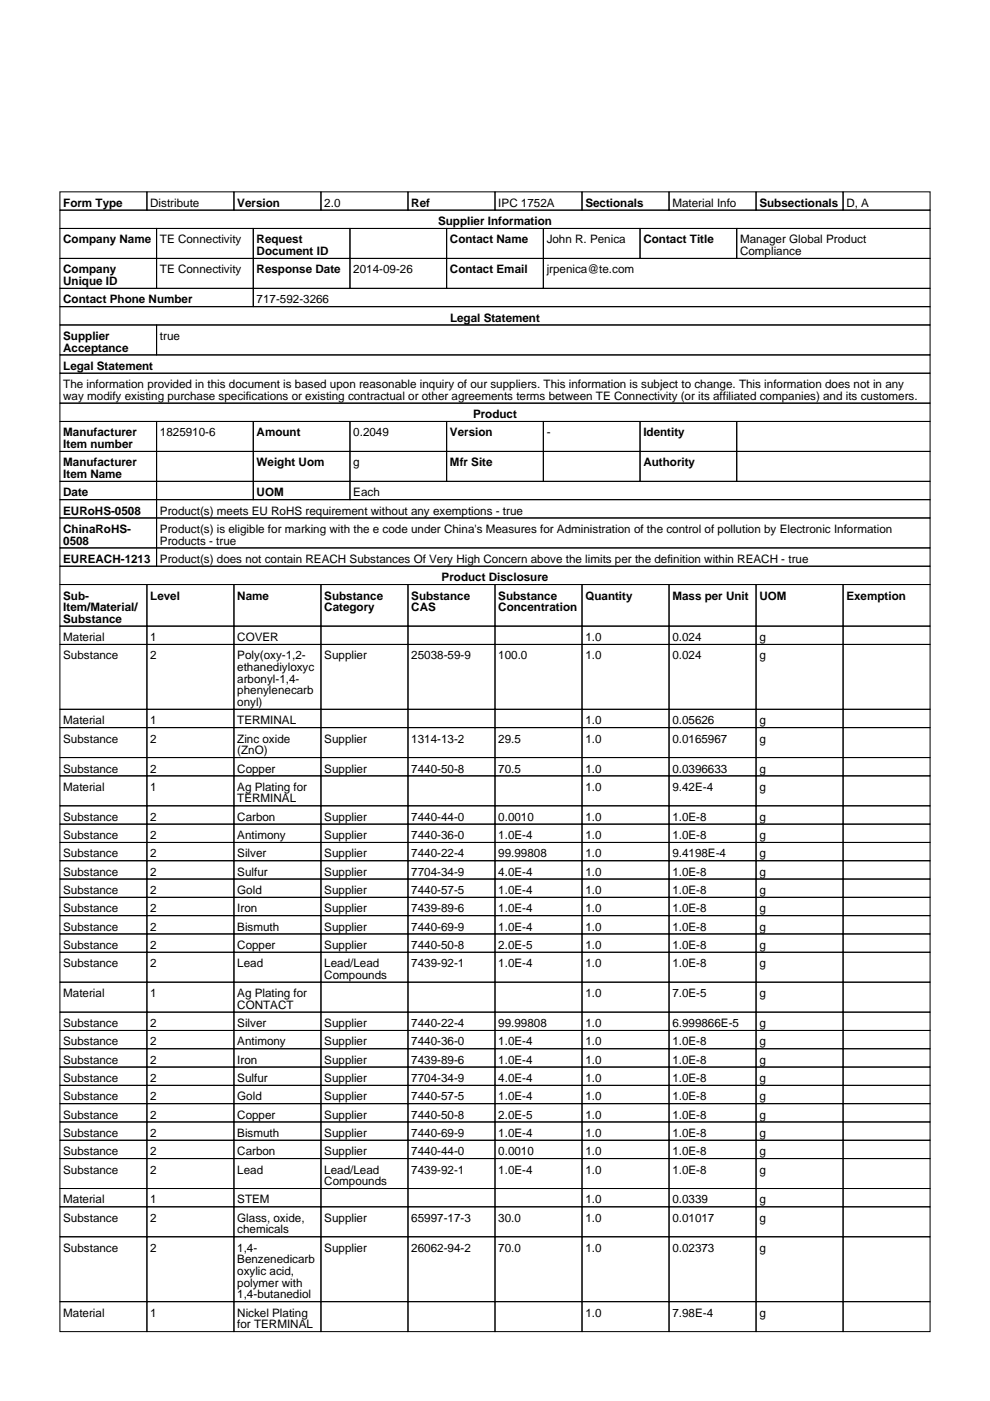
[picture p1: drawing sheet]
<svg xmlns="http://www.w3.org/2000/svg" width="210mm" height="297mm" viewBox="0 0 210 297" stroke-linecap="round" stroke-linejoin="round" font-family="sans-serif">
<defs><g id="words">
<g font-size="2.5">
<text x="13.4" y="43.9">Form Type</text>
<text x="31.9" y="43.9">Distribute</text>
<text x="50.3" y="43.9">Version</text>
<text x="68.8" y="43.9">2.0</text>
<text x="87.2" y="43.9">Ref</text>
<text x="92.9" y="47.7">Supplier Information</text>
<text x="105.7" y="43.9">IPC 1752A</text>
<text x="124.1" y="43.9">Sectionals</text>
<text x="142.6" y="43.9">Material Info</text>
<text x="161" y="43.9">Subsectionals</text>
<text x="179.5" y="43.9">D, A</text>
<text x="13.4" y="51.6">Company Name</text>
<text x="33.9" y="51.6">TE Connectivity</text>
<text x="54.4" y="51.6">Request</text>
<text x="95.4" y="51.6">Contact Name</text>
<text x="115.9" y="51.6">John R. Penica</text>
<text x="136.4" y="51.6">Contact Title</text>
<text x="156.9" y="51.6">Manager Global Product</text>
<text x="13.4" y="58">Company</text>
<text x="33.9" y="58">TE Connectivity</text>
<text x="54.4" y="54.1">Document ID</text>
<text x="54.4" y="58">Response Date</text>
<text x="74.9" y="58">2014-09-26</text>
<text x="95.4" y="58">Contact Email</text>
<text x="115.9" y="58">jrpenica@te.com</text>
<text x="156.9" y="54.1">Compliance</text>
<text x="13.4" y="60.4">Unique ID</text>
<text x="13.4" y="64.3">Contact Phone Number</text>
<text x="54.4" y="64.3">717-592-3266</text>
<text x="95.4" y="68.2">Legal Statement</text>
<text x="13.4" y="72.1">Supplier</text>
<text x="13.4" y="74.5">Acceptance</text>
<text x="33.9" y="72.1">true</text>
<text x="13.4" y="78.4">Legal Statement</text>
<text x="13.4" y="82.3">The information provided in this document is based upon reasonable inquiry of our suppliers. This information is subject to change. This information does not in any</text>
<text x="13.4" y="84.8">way modify existing purchase specifications or existing contractual or other agreements terms between TE Connectivity (or its affiliated companies) and its customers.</text>
<text x="100.3" y="88.7">Product</text>
<text x="13.4" y="92.5">Manufacturer</text>
<text x="13.4" y="95">Item number</text>
<text x="33.9" y="92.5">1825910-6</text>
<text x="54.4" y="92.5">Amount</text>
<text x="74.9" y="92.5">0.2049</text>
<text x="95.4" y="92.5">Version</text>
<text x="115.9" y="92.5">-</text>
<text x="136.4" y="92.5">Identity</text>
<text x="13.4" y="98.9">Manufacturer</text>
<text x="13.4" y="101.4">Item Name</text>
<text x="54.4" y="98.9">Weight Uom</text>
<text x="74.9" y="98.9">g</text>
<text x="95.4" y="98.9">Mfr Site</text>
<text x="136.4" y="98.9">Authority</text>
<text x="13.4" y="105.2">Date</text>
<text x="54.4" y="105.2">UOM</text>
<text x="74.9" y="105.2">Each</text>
<text x="13.4" y="109.1">EURoHS-0508</text>
<text x="13.4" y="113">ChinaRoHS-</text>
<text x="33.9" y="109.1">Product(s) meets EU RoHS requirement without any exemptions - true</text>
<text x="33.9" y="113">Product(s) is eligible for marking with the e code under China's Measures for Administration of the control of pollution by Electronic Information</text>
<text x="13.4" y="115.5">0508</text>
<text x="13.4" y="119.3">EUREACH-1213</text>
<text x="33.9" y="115.5">Products - true</text>
<text x="33.9" y="119.3">Product(s) does not contain REACH Substances Of Very High Concern above the limits per the definition within REACH - true</text>
<text x="93.6" y="123.2">Product Disclosure</text>
<text x="13.4" y="127.1">Sub-</text>
<text x="13.4" y="129.6">Item/Material/</text>
<text x="31.9" y="127.1">Level</text>
<text x="50.3" y="127.1">Name</text>
<text x="68.8" y="127.1">Substance</text>
<text x="68.8" y="129.6">Category</text>
<text x="87.2" y="127.1">Substance</text>
<text x="87.2" y="129.6">CAS</text>
<text x="105.7" y="127.1">Substance</text>
<text x="105.7" y="129.6">Concentration</text>
<text x="124.1" y="127.1">Quantity</text>
<text x="142.6" y="127.1">Mass per Unit</text>
<text x="161" y="127.1">UOM</text>
<text x="179.5" y="127.1">Exemption</text>
<text x="13.4" y="132">Substance</text>
<text x="13.4" y="135.9">Material</text>
<text x="31.9" y="135.9">1</text>
<text x="50.3" y="135.9">COVER</text>
<text x="124.1" y="135.9">1.0</text>
<text x="142.6" y="135.9">0.024</text>
<text x="161" y="135.9">g</text>
<text x="13.4" y="139.8">Substance</text>
<text x="31.9" y="139.8">2</text>
<text x="50.3" y="139.8">Poly(oxy-1,2-</text>
<text x="50.3" y="142.3">ethanediyloxyc</text>
<text x="68.8" y="139.8">Supplier</text>
<text x="87.2" y="139.8">25038-59-9</text>
<text x="105.7" y="139.8">100.0</text>
<text x="124.1" y="139.8">1.0</text>
<text x="142.6" y="139.8">0.024</text>
<text x="161" y="139.8">g</text>
<text x="50.3" y="144.7">arbonyl-1,4-</text>
<text x="50.3" y="147.2">phenylenecarb</text>
<text x="50.3" y="149.7">onyl)</text>
<text x="13.4" y="153.6">Material</text>
<text x="31.9" y="153.6">1</text>
<text x="50.3" y="153.6">TERMINAL</text>
<text x="124.1" y="153.6">1.0</text>
<text x="142.6" y="153.6">0.05626</text>
<text x="161" y="153.6">g</text>
<text x="13.4" y="157.4">Substance</text>
<text x="31.9" y="157.4">2</text>
<text x="50.3" y="157.4">Zinc oxide</text>
<text x="50.3" y="159.9">(ZnO)</text>
<text x="68.8" y="157.4">Supplier</text>
<text x="87.2" y="157.4">1314-13-2</text>
<text x="105.7" y="157.4">29.5</text>
<text x="124.1" y="157.4">1.0</text>
<text x="142.6" y="157.4">0.0165967</text>
<text x="161" y="157.4">g</text>
<text x="13.4" y="163.8">Substance</text>
<text x="13.4" y="167.7">Material</text>
<text x="31.9" y="163.8">2</text>
<text x="31.9" y="167.7">1</text>
<text x="50.3" y="163.8">Copper</text>
<text x="50.3" y="167.7">Ag Plating for</text>
<text x="68.8" y="163.8">Supplier</text>
<text x="87.2" y="163.8">7440-50-8</text>
<text x="105.7" y="163.8">70.5</text>
<text x="124.1" y="163.8">1.0</text>
<text x="124.1" y="167.7">1.0</text>
<text x="142.6" y="163.8">0.0396633</text>
<text x="142.6" y="167.7">9.42E-4</text>
<text x="161" y="163.8">g</text>
<text x="161" y="167.7">g</text>
<text x="50.3" y="170.1">TERMINAL</text>
<text x="13.4" y="174">Substance</text>
<text x="13.4" y="177.9">Substance</text>
<text x="31.9" y="174">2</text>
<text x="31.9" y="177.9">2</text>
<text x="50.3" y="174">Carbon</text>
<text x="50.3" y="177.9">Antimony</text>
<text x="68.8" y="174">Supplier</text>
<text x="68.8" y="177.9">Supplier</text>
<text x="87.2" y="174">7440-44-0</text>
<text x="87.2" y="177.9">7440-36-0</text>
<text x="105.7" y="174">0.0010</text>
<text x="105.7" y="177.9">1.0E-4</text>
<text x="124.1" y="174">1.0</text>
<text x="124.1" y="177.9">1.0</text>
<text x="142.6" y="174">1.0E-8</text>
<text x="142.6" y="177.9">1.0E-8</text>
<text x="161" y="174">g</text>
<text x="161" y="177.9">g</text>
<text x="13.4" y="181.8">Substance</text>
<text x="13.4" y="185.7">Substance</text>
<text x="31.9" y="181.8">2</text>
<text x="31.9" y="185.7">2</text>
<text x="50.3" y="181.8">Silver</text>
<text x="50.3" y="185.7">Sulfur</text>
<text x="68.8" y="181.8">Supplier</text>
<text x="68.8" y="185.7">Supplier</text>
<text x="87.2" y="181.8">7440-22-4</text>
<text x="87.2" y="185.7">7704-34-9</text>
<text x="105.7" y="181.8">99.99808</text>
<text x="105.7" y="185.7">4.0E-4</text>
<text x="124.1" y="181.8">1.0</text>
<text x="124.1" y="185.7">1.0</text>
<text x="142.6" y="181.8">9.4198E-4</text>
<text x="142.6" y="185.7">1.0E-8</text>
<text x="161" y="181.8">g</text>
<text x="161" y="185.7">g</text>
<text x="13.4" y="189.5">Substance</text>
<text x="31.9" y="189.5">2</text>
<text x="50.3" y="189.5">Gold</text>
<text x="68.8" y="189.5">Supplier</text>
<text x="87.2" y="189.5">7440-57-5</text>
<text x="105.7" y="189.5">1.0E-4</text>
<text x="124.1" y="189.5">1.0</text>
<text x="142.6" y="189.5">1.0E-8</text>
<text x="161" y="189.5">g</text>
<text x="13.4" y="193.4">Substance</text>
<text x="13.4" y="197.3">Substance</text>
<text x="31.9" y="193.4">2</text>
<text x="31.9" y="197.3">2</text>
<text x="50.3" y="193.4">Iron</text>
<text x="50.3" y="197.3">Bismuth</text>
<text x="68.8" y="193.4">Supplier</text>
<text x="68.8" y="197.3">Supplier</text>
<text x="87.2" y="193.4">7439-89-6</text>
<text x="87.2" y="197.3">7440-69-9</text>
<text x="105.7" y="193.4">1.0E-4</text>
<text x="105.7" y="197.3">1.0E-4</text>
<text x="124.1" y="193.4">1.0</text>
<text x="124.1" y="197.3">1.0</text>
<text x="142.6" y="193.4">1.0E-8</text>
<text x="142.6" y="197.3">1.0E-8</text>
<text x="161" y="193.4">g</text>
<text x="161" y="197.3">g</text>
<text x="13.4" y="201.2">Substance</text>
<text x="31.9" y="201.2">2</text>
<text x="50.3" y="201.2">Copper</text>
<text x="68.8" y="201.2">Supplier</text>
<text x="87.2" y="201.2">7440-50-8</text>
<text x="105.7" y="201.2">2.0E-5</text>
<text x="124.1" y="201.2">1.0</text>
<text x="142.6" y="201.2">1.0E-8</text>
<text x="161" y="201.2">g</text>
<text x="13.4" y="205.1">Substance</text>
<text x="31.9" y="205.1">2</text>
<text x="50.3" y="205.1">Lead</text>
<text x="68.8" y="205.1">Lead/Lead</text>
<text x="68.8" y="207.5">Compounds</text>
<text x="87.2" y="205.1">7439-92-1</text>
<text x="105.7" y="205.1">1.0E-4</text>
<text x="124.1" y="205.1">1.0</text>
<text x="142.6" y="205.1">1.0E-8</text>
<text x="161" y="205.1">g</text>
<text x="13.4" y="211.4">Material</text>
<text x="31.9" y="211.4">1</text>
<text x="50.3" y="211.4">Ag Plating for</text>
<text x="50.3" y="213.9">CONTACT</text>
<text x="124.1" y="211.4">1.0</text>
<text x="142.6" y="211.4">7.0E-5</text>
<text x="161" y="211.4">g</text>
<text x="13.4" y="217.8">Substance</text>
<text x="13.4" y="221.7">Substance</text>
<text x="31.9" y="217.8">2</text>
<text x="31.9" y="221.7">2</text>
<text x="50.3" y="217.8">Silver</text>
<text x="50.3" y="221.7">Antimony</text>
<text x="68.8" y="217.8">Supplier</text>
<text x="68.8" y="221.7">Supplier</text>
<text x="87.2" y="217.8">7440-22-4</text>
<text x="87.2" y="221.7">7440-36-0</text>
<text x="105.7" y="217.8">99.99808</text>
<text x="105.7" y="221.7">1.0E-4</text>
<text x="124.1" y="217.8">1.0</text>
<text x="124.1" y="221.7">1.0</text>
<text x="142.6" y="217.8">6.999866E-5</text>
<text x="142.6" y="221.7">1.0E-8</text>
<text x="161" y="217.8">g</text>
<text x="161" y="221.7">g</text>
<text x="13.4" y="225.5">Substance</text>
<text x="31.9" y="225.5">2</text>
<text x="50.3" y="225.5">Iron</text>
<text x="68.8" y="225.5">Supplier</text>
<text x="87.2" y="225.5">7439-89-6</text>
<text x="105.7" y="225.5">1.0E-4</text>
<text x="124.1" y="225.5">1.0</text>
<text x="142.6" y="225.5">1.0E-8</text>
<text x="161" y="225.5">g</text>
<text x="13.4" y="229.4">Substance</text>
<text x="13.4" y="233.3">Substance</text>
<text x="31.9" y="229.4">2</text>
<text x="31.9" y="233.3">2</text>
<text x="50.3" y="229.4">Sulfur</text>
<text x="50.3" y="233.3">Gold</text>
<text x="68.8" y="229.4">Supplier</text>
<text x="68.8" y="233.3">Supplier</text>
<text x="87.2" y="229.4">7704-34-9</text>
<text x="87.2" y="233.3">7440-57-5</text>
<text x="105.7" y="229.4">4.0E-4</text>
<text x="105.7" y="233.3">1.0E-4</text>
<text x="124.1" y="229.4">1.0</text>
<text x="124.1" y="233.3">1.0</text>
<text x="142.6" y="229.4">1.0E-8</text>
<text x="142.6" y="233.3">1.0E-8</text>
<text x="161" y="229.4">g</text>
<text x="161" y="233.3">g</text>
<text x="13.4" y="237.2">Substance</text>
<text x="31.9" y="237.2">2</text>
<text x="50.3" y="237.2">Copper</text>
<text x="68.8" y="237.2">Supplier</text>
<text x="87.2" y="237.2">7440-50-8</text>
<text x="105.7" y="237.2">2.0E-5</text>
<text x="124.1" y="237.2">1.0</text>
<text x="142.6" y="237.2">1.0E-8</text>
<text x="161" y="237.2">g</text>
<text x="13.4" y="241.1">Substance</text>
<text x="13.4" y="244.9">Substance</text>
<text x="31.9" y="241.1">2</text>
<text x="31.9" y="244.9">2</text>
<text x="50.3" y="241.1">Bismuth</text>
<text x="50.3" y="244.9">Carbon</text>
<text x="68.8" y="241.1">Supplier</text>
<text x="68.8" y="244.9">Supplier</text>
<text x="87.2" y="241.1">7440-69-9</text>
<text x="87.2" y="244.9">7440-44-0</text>
<text x="105.7" y="241.1">1.0E-4</text>
<text x="105.7" y="244.9">0.0010</text>
<text x="124.1" y="241.1">1.0</text>
<text x="124.1" y="244.9">1.0</text>
<text x="142.6" y="241.1">1.0E-8</text>
<text x="142.6" y="244.9">1.0E-8</text>
<text x="161" y="241.1">g</text>
<text x="161" y="244.9">g</text>
<text x="13.4" y="248.8">Substance</text>
<text x="31.9" y="248.8">2</text>
<text x="50.3" y="248.8">Lead</text>
<text x="68.8" y="248.8">Lead/Lead</text>
<text x="68.8" y="251.3">Compounds</text>
<text x="87.2" y="248.8">7439-92-1</text>
<text x="105.7" y="248.8">1.0E-4</text>
<text x="124.1" y="248.8">1.0</text>
<text x="142.6" y="248.8">1.0E-8</text>
<text x="161" y="248.8">g</text>
<text x="13.4" y="255.2">Material</text>
<text x="31.9" y="255.2">1</text>
<text x="50.3" y="255.2">STEM</text>
<text x="124.1" y="255.2">1.0</text>
<text x="142.6" y="255.2">0.0339</text>
<text x="161" y="255.2">g</text>
<text x="13.4" y="259">Substance</text>
<text x="31.9" y="259">2</text>
<text x="50.3" y="259">Glass, oxide,</text>
<text x="50.3" y="261.5">chemicals</text>
<text x="68.8" y="259">Supplier</text>
<text x="87.2" y="259">65997-17-3</text>
<text x="105.7" y="259">30.0</text>
<text x="124.1" y="259">1.0</text>
<text x="142.6" y="259">0.01017</text>
<text x="161" y="259">g</text>
<text x="13.4" y="265.4">Substance</text>
<text x="31.9" y="265.4">2</text>
<text x="50.3" y="265.4">1,4-</text>
<text x="50.3" y="267.9">Benzenedicarb</text>
<text x="68.8" y="265.4">Supplier</text>
<text x="87.2" y="265.4">26062-94-2</text>
<text x="105.7" y="265.4">70.0</text>
<text x="124.1" y="265.4">1.0</text>
<text x="142.6" y="265.4">0.02373</text>
<text x="161" y="265.4">g</text>
<text x="50.3" y="270.3">oxylic acid,</text>
<text x="50.3" y="272.8">polymer with</text>
<text x="50.3" y="275.3">1,4-butanediol</text>
<text x="13.4" y="279.2">Material</text>
<text x="31.9" y="279.2">1</text>
<text x="50.3" y="279.2">Nickel Plating</text>
<text x="50.3" y="281.6">for TERMINAL</text>
<text x="124.1" y="279.2">1.0</text>
<text x="142.6" y="279.2">7.98E-4</text>
<text x="161" y="279.2">g</text>
</g>
</g></defs>
<g fill="none" stroke="#000" stroke-width=".21">
<path d="M12.7 40.7h18.5v3.9h-18.5zM12.7 44.6h184.5v3.8h-184.5zM12.7 48.4h20.5v6.4h-20.5zM12.7 54.8h20.5v6.3h-20.5zM31.2 40.7h18.4v3.9h-18.4zM33.2 48.4h20.5v6.4h-20.5zM33.2 54.8h20.5v6.3h-20.5zM49.6 40.7h18.5v3.9h-18.5zM53.7 48.4h20.5v6.4h-20.5zM53.7 54.8h20.5v6.3h-20.5zM68.1 40.7h18.4v3.9h-18.4zM74.2 48.4h20.5v6.4h-20.5z"/>
<path d="M74.2 54.8h20.5v6.3h-20.5zM86.5 40.7h18.5v3.9h-18.5zM94.7 48.4h20.5v6.4h-20.5zM94.7 54.8h20.5v6.3h-20.5zM105 40.7h18.4v3.9h-18.4zM115.2 48.4h20.5v6.4h-20.5zM115.2 54.8h82v6.3h-82zM123.4 40.7h18.5v3.9h-18.5zM135.7 48.4h20.5v6.4h-20.5zM141.9 40.7h18.4v3.9h-18.4zM156.2 48.4h41v6.4h-41zM160.3 40.7h18.5v3.9h-18.5z"/>
<path d="M178.8 40.7h18.4v3.9h-18.4zM12.7 61.1h41v3.9h-41zM12.7 65h184.5v3.9h-184.5zM12.7 68.9h20.5v6.3h-20.5zM12.7 75.2h184.5v3.9h-184.5zM12.7 79.1h184.5v6.4h-184.5zM33.2 68.9h164v6.3h-164zM53.7 61.1h143.5v3.9h-143.5zM12.7 85.5h184.5v3.9h-184.5zM12.7 89.4h20.5v6.3h-20.5zM12.7 95.7h20.5v6.4h-20.5zM33.2 89.4h20.5v6.3h-20.5z"/>
<path d="M33.2 95.7h20.5v6.4h-20.5zM53.7 89.4h20.5v6.3h-20.5zM53.7 95.7h20.5v6.4h-20.5zM74.2 89.4h20.5v6.3h-20.5zM74.2 95.7h20.5v6.4h-20.5zM94.7 89.4h20.5v6.3h-20.5zM94.7 95.7h20.5v6.4h-20.5zM115.2 89.4h20.5v6.3h-20.5zM115.2 95.7h20.5v6.4h-20.5zM135.7 89.4h20.5v6.3h-20.5zM135.7 95.7h20.5v6.4h-20.5zM156.2 89.4h41v6.3h-41z"/>
<path d="M156.2 95.7h41v6.4h-41zM12.7 102.1h20.5v3.8h-20.5zM12.7 105.9h20.5v3.9h-20.5zM12.7 109.8h20.5v6.4h-20.5zM12.7 116.2h20.5v3.9h-20.5zM33.2 102.1h20.5v3.8h-20.5zM33.2 105.9h164v3.9h-164zM33.2 109.8h164v6.4h-164zM33.2 116.2h164v3.9h-164zM53.7 102.1h20.5v3.8h-20.5zM74.2 102.1h123v3.8h-123zM12.7 120.1h184.5v3.8h-184.5z"/>
<path d="M12.7 123.9h18.5v8.9h-18.5zM12.7 132.8h18.5v3.8h-18.5zM12.7 136.6h18.5v13.8h-18.5zM31.2 123.9h18.4v8.9h-18.4zM31.2 132.8h18.4v3.8h-18.4zM31.2 136.6h18.4v13.8h-18.4zM49.6 123.9h18.5v8.9h-18.5zM49.6 132.8h18.5v3.8h-18.5zM49.6 136.6h18.5v13.8h-18.5zM68.1 123.9h18.4v8.9h-18.4zM68.1 132.8h18.4v3.8h-18.4zM68.1 136.6h18.4v13.8h-18.4z"/>
<path d="M86.5 123.9h18.5v8.9h-18.5zM86.5 132.8h18.5v3.8h-18.5zM86.5 136.6h18.5v13.8h-18.5zM105 123.9h18.4v8.9h-18.4zM105 132.8h18.4v3.8h-18.4zM105 136.6h18.4v13.8h-18.4zM123.4 123.9h18.5v8.9h-18.5zM123.4 132.8h18.5v3.8h-18.5zM123.4 136.6h18.5v13.8h-18.5zM141.9 123.9h18.4v8.9h-18.4zM141.9 132.8h18.4v3.8h-18.4zM141.9 136.6h18.4v13.8h-18.4z"/>
<path d="M160.3 123.9h18.5v8.9h-18.5zM160.3 132.8h18.5v3.8h-18.5zM160.3 136.6h18.5v13.8h-18.5zM178.8 123.9h18.4v8.9h-18.4zM178.8 132.8h18.4v3.8h-18.4zM178.8 136.6h18.4v13.8h-18.4zM12.7 150.4h18.5v3.9h-18.5zM12.7 154.3h18.5v6.3h-18.5zM31.2 150.4h18.4v3.9h-18.4zM31.2 154.3h18.4v6.3h-18.4zM49.6 150.4h18.5v3.9h-18.5zM49.6 154.3h18.5v6.3h-18.5z"/>
<path d="M68.1 150.4h18.4v3.9h-18.4zM68.1 154.3h18.4v6.3h-18.4zM86.5 150.4h18.5v3.9h-18.5zM86.5 154.3h18.5v6.3h-18.5zM105 150.4h18.4v3.9h-18.4zM105 154.3h18.4v6.3h-18.4zM123.4 150.4h18.5v3.9h-18.5zM123.4 154.3h18.5v6.3h-18.5zM141.9 150.4h18.4v3.9h-18.4zM141.9 154.3h18.4v6.3h-18.4zM160.3 150.4h18.5v3.9h-18.5zM160.3 154.3h18.5v6.3h-18.5z"/>
<path d="M178.8 150.4h18.4v3.9h-18.4zM178.8 154.3h18.4v6.3h-18.4zM12.7 160.6h18.5v3.9h-18.5zM12.7 164.5h18.5v6.4h-18.5zM12.7 170.9h18.5v3.8h-18.5zM12.7 174.7h18.5v3.9h-18.5zM12.7 178.6h18.5v3.9h-18.5zM31.2 160.6h18.4v3.9h-18.4zM31.2 164.5h18.4v6.4h-18.4zM31.2 170.9h18.4v3.8h-18.4zM31.2 174.7h18.4v3.9h-18.4zM31.2 178.6h18.4v3.9h-18.4z"/>
<path d="M49.6 160.6h18.5v3.9h-18.5zM49.6 164.5h18.5v6.4h-18.5zM49.6 170.9h18.5v3.8h-18.5zM49.6 174.7h18.5v3.9h-18.5zM49.6 178.6h18.5v3.9h-18.5zM68.1 160.6h18.4v3.9h-18.4zM68.1 164.5h18.4v6.4h-18.4zM68.1 170.9h18.4v3.8h-18.4zM68.1 174.7h18.4v3.9h-18.4zM68.1 178.6h18.4v3.9h-18.4zM86.5 160.6h18.5v3.9h-18.5zM86.5 164.5h18.5v6.4h-18.5z"/>
<path d="M86.5 170.9h18.5v3.8h-18.5zM86.5 174.7h18.5v3.9h-18.5zM86.5 178.6h18.5v3.9h-18.5zM105 160.6h18.4v3.9h-18.4zM105 164.5h18.4v6.4h-18.4zM105 170.9h18.4v3.8h-18.4zM105 174.7h18.4v3.9h-18.4zM105 178.6h18.4v3.9h-18.4zM123.4 160.6h18.5v3.9h-18.5zM123.4 164.5h18.5v6.4h-18.5zM123.4 170.9h18.5v3.8h-18.5zM123.4 174.7h18.5v3.9h-18.5z"/>
<path d="M123.4 178.6h18.5v3.9h-18.5zM141.9 160.6h18.4v3.9h-18.4zM141.9 164.5h18.4v6.4h-18.4zM141.9 170.9h18.4v3.8h-18.4zM141.9 174.7h18.4v3.9h-18.4zM141.9 178.6h18.4v3.9h-18.4zM160.3 160.6h18.5v3.9h-18.5zM160.3 164.5h18.5v6.4h-18.5zM160.3 170.9h18.5v3.8h-18.5zM160.3 174.7h18.5v3.9h-18.5zM160.3 178.6h18.5v3.9h-18.5zM178.8 160.6h18.4v3.9h-18.4z"/>
<path d="M178.8 164.5h18.4v6.4h-18.4zM178.8 170.9h18.4v3.8h-18.4zM178.8 174.7h18.4v3.9h-18.4zM178.8 178.6h18.4v3.9h-18.4zM12.7 182.5h18.5v3.9h-18.5zM12.7 186.4h18.5v3.9h-18.5zM12.7 190.3h18.5v3.8h-18.5zM12.7 194.1h18.5v3.9h-18.5zM12.7 198h18.5v3.9h-18.5zM31.2 182.5h18.4v3.9h-18.4zM31.2 186.4h18.4v3.9h-18.4zM31.2 190.3h18.4v3.8h-18.4z"/>
<path d="M31.2 194.1h18.4v3.9h-18.4zM31.2 198h18.4v3.9h-18.4zM49.6 182.5h18.5v3.9h-18.5zM49.6 186.4h18.5v3.9h-18.5zM49.6 190.3h18.5v3.8h-18.5zM49.6 194.1h18.5v3.9h-18.5zM49.6 198h18.5v3.9h-18.5zM68.1 182.5h18.4v3.9h-18.4zM68.1 186.4h18.4v3.9h-18.4zM68.1 190.3h18.4v3.8h-18.4zM68.1 194.1h18.4v3.9h-18.4zM68.1 198h18.4v3.9h-18.4z"/>
<path d="M86.5 182.5h18.5v3.9h-18.5zM86.5 186.4h18.5v3.9h-18.5zM86.5 190.3h18.5v3.8h-18.5zM86.5 194.1h18.5v3.9h-18.5zM86.5 198h18.5v3.9h-18.5zM105 182.5h18.4v3.9h-18.4zM105 186.4h18.4v3.9h-18.4zM105 190.3h18.4v3.8h-18.4zM105 194.1h18.4v3.9h-18.4zM105 198h18.4v3.9h-18.4zM123.4 182.5h18.5v3.9h-18.5zM123.4 186.4h18.5v3.9h-18.5z"/>
<path d="M123.4 190.3h18.5v3.8h-18.5zM123.4 194.1h18.5v3.9h-18.5zM123.4 198h18.5v3.9h-18.5zM141.9 182.5h18.4v3.9h-18.4zM141.9 186.4h18.4v3.9h-18.4zM141.9 190.3h18.4v3.8h-18.4zM141.9 194.1h18.4v3.9h-18.4zM141.9 198h18.4v3.9h-18.4zM160.3 182.5h18.5v3.9h-18.5zM160.3 186.4h18.5v3.9h-18.5zM160.3 190.3h18.5v3.8h-18.5zM160.3 194.1h18.5v3.9h-18.5z"/>
<path d="M160.3 198h18.5v3.9h-18.5zM178.8 182.5h18.4v3.9h-18.4zM178.8 186.4h18.4v3.9h-18.4zM178.8 190.3h18.4v3.8h-18.4zM178.8 194.1h18.4v3.9h-18.4zM178.8 198h18.4v3.9h-18.4zM12.7 201.9h18.5v6.3h-18.5zM12.7 208.2h18.5v6.4h-18.5zM12.7 214.6h18.5v3.9h-18.5zM12.7 218.5h18.5v3.9h-18.5zM31.2 201.9h18.4v6.3h-18.4zM31.2 208.2h18.4v6.4h-18.4z"/>
<path d="M31.2 214.6h18.4v3.9h-18.4zM31.2 218.5h18.4v3.9h-18.4zM49.6 201.9h18.5v6.3h-18.5zM49.6 208.2h18.5v6.4h-18.5zM49.6 214.6h18.5v3.9h-18.5zM49.6 218.5h18.5v3.9h-18.5zM68.1 201.9h18.4v6.3h-18.4zM68.1 208.2h18.4v6.4h-18.4zM68.1 214.6h18.4v3.9h-18.4zM68.1 218.5h18.4v3.9h-18.4zM86.5 201.9h18.5v6.3h-18.5zM86.5 208.2h18.5v6.4h-18.5z"/>
<path d="M86.5 214.6h18.5v3.9h-18.5zM86.5 218.5h18.5v3.9h-18.5zM105 201.9h18.4v6.3h-18.4zM105 208.2h18.4v6.4h-18.4zM105 214.6h18.4v3.9h-18.4zM105 218.5h18.4v3.9h-18.4zM123.4 201.9h18.5v6.3h-18.5zM123.4 208.2h18.5v6.4h-18.5zM123.4 214.6h18.5v3.9h-18.5zM123.4 218.5h18.5v3.9h-18.5zM141.9 201.9h18.4v6.3h-18.4zM141.9 208.2h18.4v6.4h-18.4z"/>
<path d="M141.9 214.6h18.4v3.9h-18.4zM141.9 218.5h18.4v3.9h-18.4zM160.3 201.9h18.5v6.3h-18.5zM160.3 208.2h18.5v6.4h-18.5zM160.3 214.6h18.5v3.9h-18.5zM160.3 218.5h18.5v3.9h-18.5zM178.8 201.9h18.4v6.3h-18.4zM178.8 208.2h18.4v6.4h-18.4zM178.8 214.6h18.4v3.9h-18.4zM178.8 218.5h18.4v3.9h-18.4zM12.7 222.4h18.5v3.8h-18.5zM12.7 226.2h18.5v3.9h-18.5z"/>
<path d="M12.7 230.1h18.5v3.9h-18.5zM12.7 234h18.5v3.9h-18.5zM12.7 237.9h18.5v3.9h-18.5zM31.2 222.4h18.4v3.8h-18.4zM31.2 226.2h18.4v3.9h-18.4zM31.2 230.1h18.4v3.9h-18.4zM31.2 234h18.4v3.9h-18.4zM31.2 237.9h18.4v3.9h-18.4zM49.6 222.4h18.5v3.8h-18.5zM49.6 226.2h18.5v3.9h-18.5zM49.6 230.1h18.5v3.9h-18.5zM49.6 234h18.5v3.9h-18.5z"/>
<path d="M49.6 237.9h18.5v3.9h-18.5zM68.1 222.4h18.4v3.8h-18.4zM68.1 226.2h18.4v3.9h-18.4zM68.1 230.1h18.4v3.9h-18.4zM68.1 234h18.4v3.9h-18.4zM68.1 237.9h18.4v3.9h-18.4zM86.5 222.4h18.5v3.8h-18.5zM86.5 226.2h18.5v3.9h-18.5zM86.5 230.1h18.5v3.9h-18.5zM86.5 234h18.5v3.9h-18.5zM86.5 237.9h18.5v3.9h-18.5zM105 222.4h18.4v3.8h-18.4z"/>
<path d="M105 226.2h18.4v3.9h-18.4zM105 230.1h18.4v3.9h-18.4zM105 234h18.4v3.9h-18.4zM105 237.9h18.4v3.9h-18.4zM123.4 222.4h18.5v3.8h-18.5zM123.4 226.2h18.5v3.9h-18.5zM123.4 230.1h18.5v3.9h-18.5zM123.4 234h18.5v3.9h-18.5zM123.4 237.9h18.5v3.9h-18.5zM141.9 222.4h18.4v3.8h-18.4zM141.9 226.2h18.4v3.9h-18.4zM141.9 230.1h18.4v3.9h-18.4z"/>
<path d="M141.9 234h18.4v3.9h-18.4zM141.9 237.9h18.4v3.9h-18.4zM160.3 222.4h18.5v3.8h-18.5zM160.3 226.2h18.5v3.9h-18.5zM160.3 230.1h18.5v3.9h-18.5zM160.3 234h18.5v3.9h-18.5zM160.3 237.9h18.5v3.9h-18.5zM178.8 222.4h18.4v3.8h-18.4zM178.8 226.2h18.4v3.9h-18.4zM178.8 230.1h18.4v3.9h-18.4zM178.8 234h18.4v3.9h-18.4zM178.8 237.9h18.4v3.9h-18.4z"/>
<path d="M12.7 241.8h18.5v3.8h-18.5zM12.7 245.6h18.5v6.4h-18.5zM12.7 252h18.5v3.9h-18.5zM12.7 255.9h18.5v6.3h-18.5zM31.2 241.8h18.4v3.8h-18.4zM31.2 245.6h18.4v6.4h-18.4zM31.2 252h18.4v3.9h-18.4zM31.2 255.9h18.4v6.3h-18.4zM49.6 241.8h18.5v3.8h-18.5zM49.6 245.6h18.5v6.4h-18.5zM49.6 252h18.5v3.9h-18.5zM49.6 255.9h18.5v6.3h-18.5z"/>
<path d="M68.1 241.8h18.4v3.8h-18.4zM68.1 245.6h18.4v6.4h-18.4zM68.1 252h18.4v3.9h-18.4zM68.1 255.9h18.4v6.3h-18.4zM86.5 241.8h18.5v3.8h-18.5zM86.5 245.6h18.5v6.4h-18.5zM86.5 252h18.5v3.9h-18.5zM86.5 255.9h18.5v6.3h-18.5zM105 241.8h18.4v3.8h-18.4zM105 245.6h18.4v6.4h-18.4zM105 252h18.4v3.9h-18.4zM105 255.9h18.4v6.3h-18.4z"/>
<path d="M123.4 241.8h18.5v3.8h-18.5zM123.4 245.6h18.5v6.4h-18.5zM123.4 252h18.5v3.9h-18.5zM123.4 255.9h18.5v6.3h-18.5zM141.9 241.8h18.4v3.8h-18.4zM141.9 245.6h18.4v6.4h-18.4zM141.9 252h18.4v3.9h-18.4zM141.9 255.9h18.4v6.3h-18.4zM160.3 241.8h18.5v3.8h-18.5zM160.3 245.6h18.5v6.4h-18.5zM160.3 252h18.5v3.9h-18.5zM160.3 255.9h18.5v6.3h-18.5z"/>
<path d="M178.8 241.8h18.4v3.8h-18.4zM178.8 245.6h18.4v6.4h-18.4zM178.8 252h18.4v3.9h-18.4zM178.8 255.9h18.4v6.3h-18.4zM12.7 262.2h18.5v13.8h-18.5zM12.7 276h18.5v6.3h-18.5zM31.2 262.2h18.4v13.8h-18.4zM31.2 276h18.4v6.3h-18.4zM49.6 262.2h18.5v13.8h-18.5zM49.6 276h18.5v6.3h-18.5zM68.1 262.2h18.4v13.8h-18.4zM68.1 276h18.4v6.3h-18.4z"/>
<path d="M86.5 262.2h18.5v13.8h-18.5zM86.5 276h18.5v6.3h-18.5zM105 262.2h18.4v13.8h-18.4zM105 276h18.4v6.3h-18.4zM123.4 262.2h18.5v13.8h-18.5zM123.4 276h18.5v6.3h-18.5zM141.9 262.2h18.4v13.8h-18.4zM141.9 276h18.4v6.3h-18.4zM160.3 262.2h18.5v13.8h-18.5zM160.3 276h18.5v6.3h-18.5zM178.8 262.2h18.4v13.8h-18.4zM178.8 276h18.4v6.3h-18.4z"/>
</g>
<use href="#words"/>
</svg>
